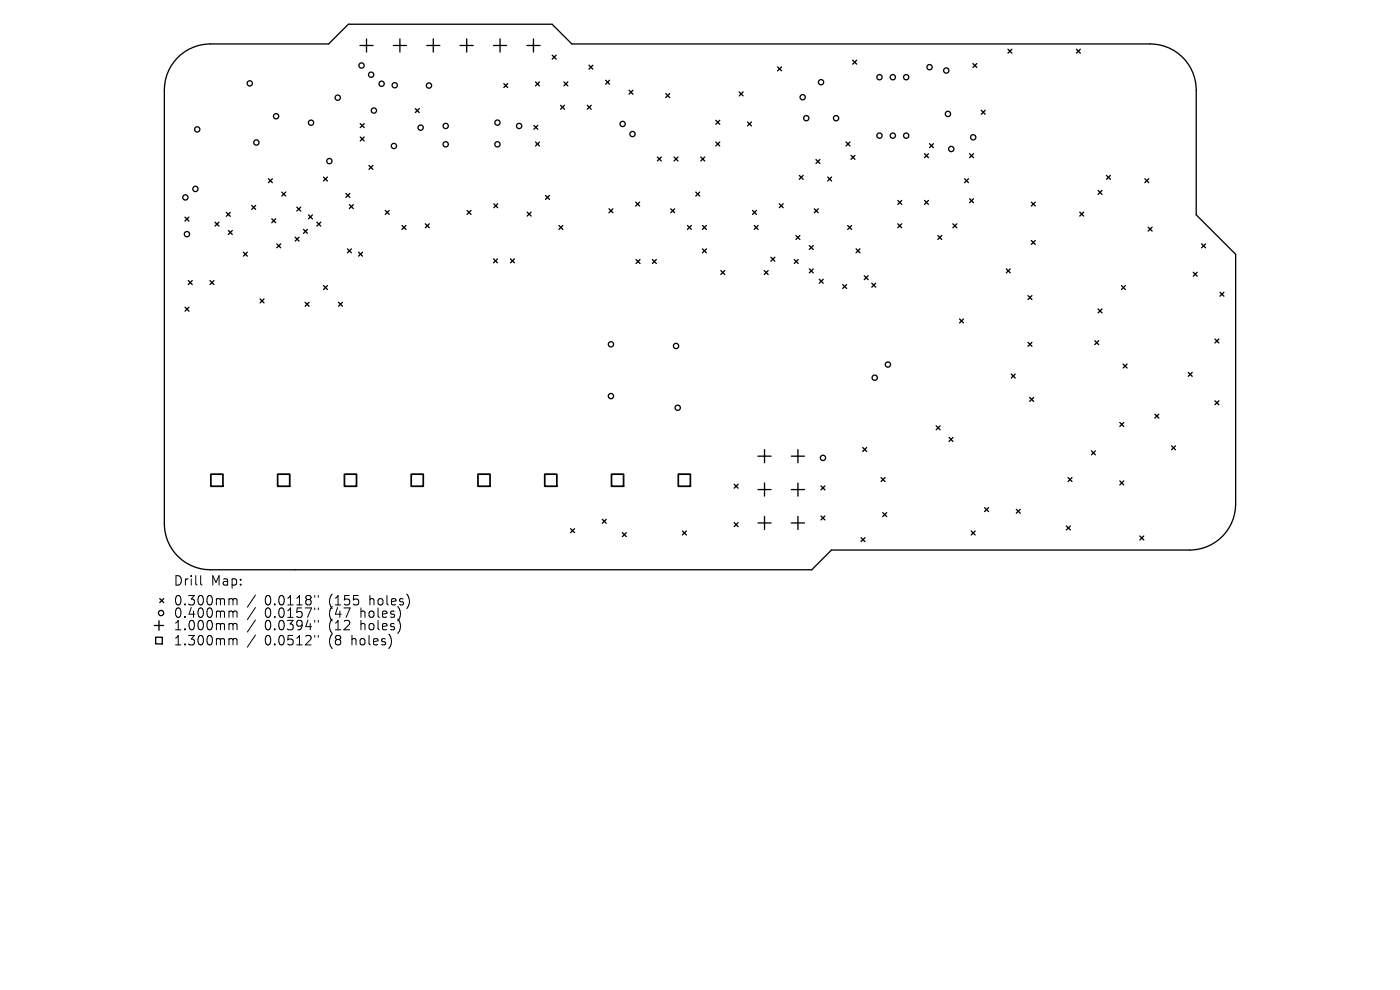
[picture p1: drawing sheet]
<svg xmlns="http://www.w3.org/2000/svg" width="297mm" height="210mm" viewBox="0 0 297 210" stroke-linecap="round" stroke-linejoin="round" font-family="sans-serif">
<defs><g id="words">
<g font-size="2.8">
<text x="36.7" y="124.5">Drill</text>
<text x="44.7" y="124.5">Map:</text>
<text x="36.7" y="128.7">0.300mm</text>
<text x="36.7" y="131.3">0.400mm</text>
<text x="56.2" y="128.7">0.0118&quot;</text>
<text x="56.2" y="131.3">0.0157&quot;</text>
<text x="69.9" y="128.7">(155</text>
<text x="69.9" y="131.3">(47</text>
<text x="76.8" y="131.3">holes)</text>
<text x="78.7" y="128.7">holes)</text>
<text x="36.7" y="134">1.000mm</text>
<text x="36.7" y="137.2">1.300mm</text>
<text x="56.2" y="134">0.0394&quot;</text>
<text x="56.2" y="137.2">0.0512&quot;</text>
<text x="69.9" y="134">(12</text>
<text x="69.9" y="137.2">(8</text>
<text x="74.9" y="137.2">holes)</text>
<text x="76.8" y="134">holes)</text>
</g>
</g></defs>
<g fill="none" stroke="#000" stroke-width=".28">
<path d="M37.5 12.4a9.8 9.8 0 0 1 7.1-3.1h25.1l4.2-4.2h43.2l4.2 4.2h122.7a9.8 9.8 0 0 1 9.8 9.8v26.5l8.3 8.3v53a9.8 9.8 0 0 1-9.7 9.8h-76l-4.2 4.2h-127.6a9.8 9.8 0 0 1-9.7-9.8v-92a9.8 9.8 0 0 1 2.6-6.7zM76.4 9.6h2.7M77.8 8.3v2.7M83.4 9.6h2.8M84.8 8.3v2.7M90.5 9.6h2.8M91.9 8.3v2.7M97.6 9.6h2.8M99 8.3v2.7M104.7 9.6h2.8M106.1 8.3v2.7M106.9 17.7l.8 .9"/>
<path d="M107.7 17.7l-.8 .9M111.8 9.6h2.8M113.2 8.3v2.7M113.6 17.4l.8 .8M114.4 17.4l-.8 .8M117.1 11.7l.9 .8M118 11.7l-.9 .8M119.6 17.4l.9 .8M120.5 17.4l-.9 .8M124.9 13.8l.9 .9M125.8 13.8l-.9 .9M128.5 17l.8 .9"/>
<path d="M129.3 17l-.8 .9M133.4 19.1l.9 .9M134.3 19.1l-.9 .9M141.2 19.9l.9 .8M142.1 19.9l-.9 .8M156.8 19.5l.9 .8M157.7 19.5l-.9 .8M165 14.2l.8 .8M165.8 14.2l-.8 .8M180.9 12.8l.8 .8M181.7 12.8l-.8 .8M206.4 13.5l.8 .8"/>
<path d="M207.2 13.5l-.8 .8M213.8 10.4l.9 .9M214.7 10.4l-.9 .9M228.4 10.4l.8 .9M229.2 10.4l-.8 .9M56.9 37.9l.9 .9M57.8 37.9l-.9 .9M68.6 37.6l.9 .8M69.5 37.6l-.9 .8M76.4 26.2l.9 .9M76.4 29.1l.9 .8M77.3 26.2l-.9 .9"/>
<path d="M77.3 29.1l-.9 .8M78.3 35.1l.8 .8M79.1 35.1l-.8 .8M88.1 23l.8 .9M88.9 23l-.8 .9M113.3 26.6l.8 .8M113.6 30.1l.8 .9M114.1 26.6l-.8 .8M114.4 30.1l-.8 .9M118.9 22.3l.9 .9M119.8 22.3l-.9 .9M124.6 22.3l.8 .9"/>
<path d="M125.4 22.3l-.8 .9M139.5 33.3l.8 .8M140.3 33.3l-.8 .8M143 33.3l.8 .8M143.8 33.3l-.8 .8M148.7 33.3l.8 .8M149.5 33.3l-.8 .8M151.9 25.5l.8 .9M151.9 30.1l.8 .9M152.7 30.1l-.8 .9M152.7 25.5l-.8 .9M158.6 25.9l.8 .8"/>
<path d="M159.4 25.9l-.8 .8M169.6 37.2l.8 .8M170.4 37.2l-.8 .8M173.1 33.8l.8 .9M173.9 33.8l-.8 .9M175.6 37.6l.8 .8M176.4 37.6l-.8 .8M179.5 30.1l.8 .9M180.3 30.1l-.8 .9M180.5 33l.9 .8M181.4 33l-.9 .8M196.1 32.6l.9 .8"/>
<path d="M197 32.6l-.9 .8M197.2 30.5l.8 .8M198 30.5l-.8 .8M204.6 37.9l.9 .9M205.5 37.9l-.9 .9M205.7 32.6l.8 .8M206.5 32.6l-.8 .8M208.2 23.4l.8 .8M209 23.4l-.8 .8M234.7 37.2l.9 .8M235.6 37.2l-.9 .8M242.9 37.9l.8 .9"/>
<path d="M243.7 37.9l-.8 .9M39.2 46.1l.9 .8M39.9 59.5l.9 .9M40.1 46.1l-.9 .8M40.8 59.5l-.9 .9M44.5 59.5l.9 .9M45.4 59.5l-.9 .9M45.6 47.1l.8 .9M46.4 47.1l-.8 .9M48 45.1l.9 .8M48.4 48.9l.9 .8M48.9 45.1l-.9 .8"/>
<path d="M49.3 48.9l-.9 .8M51.6 53.5l.9 .8M52.5 53.5l-.9 .8M53.4 43.6l.8 .8M54.2 43.6l-.8 .8M57.7 46.4l.8 .9M58.5 46.4l-.8 .9M58.7 51.7l.9 .9M59.6 51.7l-.9 .9M59.8 40.7l.8 .9M60.6 40.7l-.8 .9M62.6 50.3l.8 .8"/>
<path d="M63 43.9l.8 .9M63.4 50.3l-.8 .8M63.8 43.9l-.8 .9M64.4 48.7l.8 .8M65.2 48.7l-.8 .8M65.4 45.6l.9 .8M66.3 45.6l-.9 .8M67.2 47.1l.9 .9M68.1 47.1l-.9 .9M73.4 41l.8 .9M73.7 52.8l.8 .8M74.1 43.4l.9 .8"/>
<path d="M74.2 41l-.8 .9M74.5 52.8l-.8 .8M75 43.4l-.9 .8M76.1 53.5l.8 .8M76.9 53.5l-.8 .8M81.7 44.6l.9 .9M82.6 44.6l-.9 .9M85.3 47.8l.8 .9M86.1 47.8l-.8 .9M90.2 47.5l.9 .8M91.1 47.5l-.9 .8M99.1 44.6l.8 .9"/>
<path d="M99.9 44.6l-.8 .9M104.7 54.9l.8 .9M104.8 43.2l.8 .9M105.5 54.9l-.8 .9M105.6 43.2l-.8 .9M108.3 54.9l.8 .9M109.1 54.9l-.8 .9M111.8 45l.9 .8M112.7 45l-.9 .8M115.7 41.5l.9 .8M116.6 41.5l-.9 .8M118.6 47.8l.8 .9"/>
<path d="M119.4 47.8l-.8 .9M129.2 44.3l.8 .8M130 44.3l-.8 .8M134.9 42.9l.8 .8M134.9 55.1l.9 .8M135.7 42.9l-.8 .8M135.8 55.1l-.9 .8M138.4 55.1l.8 .8M139.2 55.1l-.8 .8M142.3 44.3l.8 .8M143.1 44.3l-.8 .8M145.8 47.8l.9 .9"/>
<path d="M146.7 47.8l-.9 .9M147.6 40.7l.8 .9M148.4 40.7l-.8 .9M149 47.8l.9 .9M149 52.8l.9 .8M149.9 47.8l-.9 .9M149.9 52.8l-.9 .8M152.9 57.4l.9 .8M153.8 57.4l-.9 .8M159.6 44.6l.9 .9M160 47.8l.8 .9M160.5 44.6l-.9 .9"/>
<path d="M160.8 47.8l-.8 .9M162.1 57.4l.9 .8M163 57.4l-.9 .8M163.5 54.6l.9 .8M164.4 54.6l-.9 .8M165.3 43.2l.9 .9M166.2 43.2l-.9 .9M168.5 55.1l.8 .8M168.9 50l.8 .8M169.3 55.1l-.8 .8M169.7 50l-.8 .8M171.7 52.1l.8 .8"/>
<path d="M171.7 57l.8 .9M172.5 52.1l-.8 .8M172.5 57l-.8 .9M172.8 44.3l.8 .8M173.6 44.3l-.8 .8M173.8 59.2l.8 .9M174.6 59.2l-.8 .9M179.8 47.8l.9 .9M180.7 47.8l-.9 .9M181.6 52.8l.8 .8M182.4 52.8l-.8 .8M183.3 58.5l.9 .8"/>
<path d="M184.2 58.5l-.9 .8M190.5 42.5l.8 .9M190.5 47.5l.8 .8M191.3 42.5l-.8 .9M191.3 47.5l-.8 .8M196.1 42.5l.9 .9M197 42.5l-.9 .9M199 50l.8 .8M199.8 50l-.8 .8M202.1 47.5l.9 .8M203 47.5l-.9 .8M205.7 42.2l.8 .8"/>
<path d="M206.5 42.2l-.8 .8M213.5 57l.8 .9M214.3 57l-.8 .9M218.8 42.9l.8 .8M218.8 51l.8 .9M219.6 42.9l-.8 .8M219.6 51l-.8 .9M229.1 45l.8 .8M229.9 45l-.8 .8M233 40.4l.8 .8M233.8 40.4l-.8 .8M243.6 48.2l.8 .8"/>
<path d="M244.4 48.2l-.8 .8M253.1 57.7l.9 .9M254 57.7l-.9 .9M254.9 51.7l.9 .9M255.8 51.7l-.9 .9M39.3 65.2l.8 .8M40.1 65.2l-.8 .8M55.2 63.4l.8 .9M56 63.4l-.8 .9M64.7 64.1l.9 .9M65.6 64.1l-.9 .9M68.6 60.6l.9 .8"/>
<path d="M69.5 60.6l-.9 .8M71.8 64.1l.9 .9M72.7 64.1l-.9 .9M178.8 60.4l.8 .8M179.6 60.4l-.8 .8M184.9 60.1l.9 .8M185.8 60.1l-.9 .8M203.6 67.7l.8 .8M204.4 67.7l-.8 .8M214.5 79.4l.9 .8M215.4 79.4l-.9 .8M218.1 62.7l.8 .8"/>
<path d="M218.1 72.6l.8 .9M218.9 62.7l-.8 .8M218.9 72.6l-.8 .9M232.2 72.3l.9 .8M233 65.5l.8 .9M233.1 72.3l-.9 .8M233.8 65.5l-.8 .9M237.9 60.6l.9 .8M238.3 77.2l.8 .9M238.8 60.6l-.9 .8M239.1 77.2l-.8 .9M252.1 79l.8 .8"/>
<path d="M252.9 79l-.8 .8M257.7 71.9l.9 .9M258.6 71.9l-.9 .9M258.8 62l.8 .8M259.6 62l-.8 .8M160.8 96.8h2.8M162.2 95.4v2.8M167.9 96.8h2.8M169.3 95.4v2.8M183 94.9l.9 .9M183.9 94.9l-.9 .9M198.6 90.3l.8 .9"/>
<path d="M199.4 90.3l-.8 .9M201.3 92.8l.9 .8M202.2 92.8l-.9 .8M218.4 84.3l.9 .8M219.3 84.3l-.9 .8M231.5 95.6l.9 .9M232.4 95.6l-.9 .9M237.6 89.6l.8 .9M238.4 89.6l-.8 .9M245 87.9l.8 .8M245.8 87.9l-.8 .8M248.5 94.6l.9 .8"/>
<path d="M249.4 94.6l-.9 .8M257.7 85l.9 .9M258.6 85l-.9 .9M121 112.2l.9 .8M121.9 112.2l-.9 .8M127.8 110.2l.8 .8M128.6 110.2l-.8 .8M132 113l.9 .8M132.9 113l-.9 .8M144.8 112.6l.8 .9M145.6 112.6l-.8 .9M155.8 102.7l.8 .9"/>
<path d="M155.8 110.9l.8 .8M156.6 102.7l-.8 .9M156.6 110.9l-.8 .8M160.8 103.9h2.8M160.8 110.9h2.8M162.2 102.5v2.7M162.2 109.5v2.8M167.9 103.9h2.8M167.9 110.9h2.8M169.3 102.5v2.7M169.3 109.5v2.8M174.2 103.1l.8 .8"/>
<path d="M174.2 109.5l.8 .8M175 103.1l-.8 .8M175 109.5l-.8 .8M182.7 114.1l.8 .8M183.5 114.1l-.8 .8M186.9 101.3l.9 .8M187.3 108.7l.8 .9M187.8 101.3l-.9 .8M188.1 108.7l-.8 .9M206 112.6l.9 .9M206.9 112.6l-.9 .9M208.9 107.7l.8 .8"/>
<path d="M209.7 107.7l-.8 .8M215.6 108l.8 .9M216.4 108l-.8 .9M226.2 111.6l.9 .8M226.6 101.3l.8 .8M227.1 111.6l-.9 .8M227.4 101.3l-.8 .8M237.6 102l.8 .9M238.4 102l-.8 .9M241.8 113.7l.8 .8M242.6 113.7l-.8 .8M32.7 132.7h2"/>
<path d="M33 135.2h1.4v1.4h-1.4zM33.7 131.7v2M33.9 127l.8 .8M34.7 127l-.8 .8"/>
<circle cx="53" cy="17.7" r=".56"/>
<circle cx="76.7" cy="13.9" r=".56"/>
<circle cx="78.7" cy="15.9" r=".56"/>
<circle cx="81" cy="17.8" r=".56"/>
<circle cx="83.7" cy="18.1" r=".56"/>
<circle cx="91" cy="18.1" r=".56"/>
<circle cx="174.2" cy="17.4" r=".56"/>
<circle cx="186.6" cy="16.4" r=".56"/>
<circle cx="189.4" cy="16.4" r=".56"/>
<circle cx="192.2" cy="16.4" r=".56"/>
<circle cx="197.2" cy="14.3" r=".56"/>
<circle cx="200.7" cy="15" r=".56"/>
<circle cx="41.8" cy="27.4" r=".56"/>
<circle cx="54.4" cy="30.2" r=".56"/>
<circle cx="58.6" cy="24.7" r=".56"/>
<circle cx="66" cy="26" r=".56"/>
<circle cx="69.9" cy="34.2" r=".56"/>
<circle cx="71.6" cy="20.7" r=".56"/>
<circle cx="79.3" cy="23.5" r=".56"/>
<circle cx="83.6" cy="31" r=".56"/>
<circle cx="89.2" cy="27.1" r=".56"/>
<circle cx="94.5" cy="26.7" r=".56"/>
<circle cx="94.5" cy="30.6" r=".56"/>
<circle cx="105.5" cy="26" r=".56"/>
<circle cx="105.5" cy="30.6" r=".56"/>
<circle cx="110.1" cy="26.7" r=".56"/>
<circle cx="132.1" cy="26.3" r=".56"/>
<circle cx="134.2" cy="28.4" r=".56"/>
<circle cx="170.3" cy="20.6" r=".56"/>
<circle cx="171" cy="25.1" r=".56"/>
<circle cx="177.4" cy="25.1" r=".56"/>
<circle cx="186.6" cy="28.8" r=".56"/>
<circle cx="189.4" cy="28.8" r=".56"/>
<circle cx="192.2" cy="28.8" r=".56"/>
<circle cx="201.1" cy="24.2" r=".56"/>
<circle cx="201.8" cy="31.6" r=".56"/>
<circle cx="206.5" cy="29.1" r=".56"/>
<circle cx="39.3" cy="41.9" r=".56"/>
<circle cx="39.7" cy="49.7" r=".56"/>
<circle cx="41.5" cy="40.1" r=".56"/>
<circle cx="129.6" cy="73" r=".56"/>
<circle cx="143.4" cy="73.4" r=".56"/>
<circle cx="188.4" cy="77.3" r=".56"/>
<circle cx="129.6" cy="84" r=".56"/>
<circle cx="143.8" cy="86.5" r=".56"/>
<circle cx="174.6" cy="97.1" r=".56"/>
<circle cx="185.6" cy="80.1" r=".56"/>
<circle cx="34.2" cy="130" r=".56"/>
</g>
<path d="M44.7 100.6h2.6v2.6h-2.6zM58.9 100.6h2.6v2.6h-2.6zM73.1 100.6h2.5v2.6h-2.5zM87.2 100.6h2.6v2.6h-2.6zM101.4 100.6h2.6v2.6h-2.6zM115.6 100.6h2.5v2.6h-2.5zM129.7 100.6h2.6v2.6h-2.6zM143.9 100.6h2.6v2.6h-2.6z" fill="none" stroke="#000" stroke-width=".36"/>
<g fill="none" stroke="#000" stroke-width=".21">
<path d="M42.6 122.1v1.7l.3 .3M48.9 127l.4 .1 .1 .2M48.9 129.6h.2l.3 .3M48.9 132.3h.2l.3 .3M48.9 135.5l.4 .1 .1 .2M49.4 127.3l.3-.3 .5 .1 .1 1.2M49.4 127.3v1M49.4 129.9v1.1M49.4 132.6v1M49.4 135.8v1M49.4 129.9l.3-.3 .5 .1 .1 1.3M49.4 132.6l.3-.3 .5 .1 .1 1.2"/>
<path d="M49.4 135.8l.3-.3 .5 .1 .1 1.2M54.2 126.2l-1.7 2.6M54.2 128.9l-1.7 2.5M54.2 131.5l-1.7 2.6M54.2 134.7l-1.7 2.6M66.8 126.3v.4M66.8 129v.3M66.8 131.6v.4M66.8 134.8v.4M67.5 126.3v.4M67.5 129v.3M67.5 131.6v.4"/>
<path d="M67.5 134.8v.4"/>
</g>
<use href="#words"/>
</svg>
